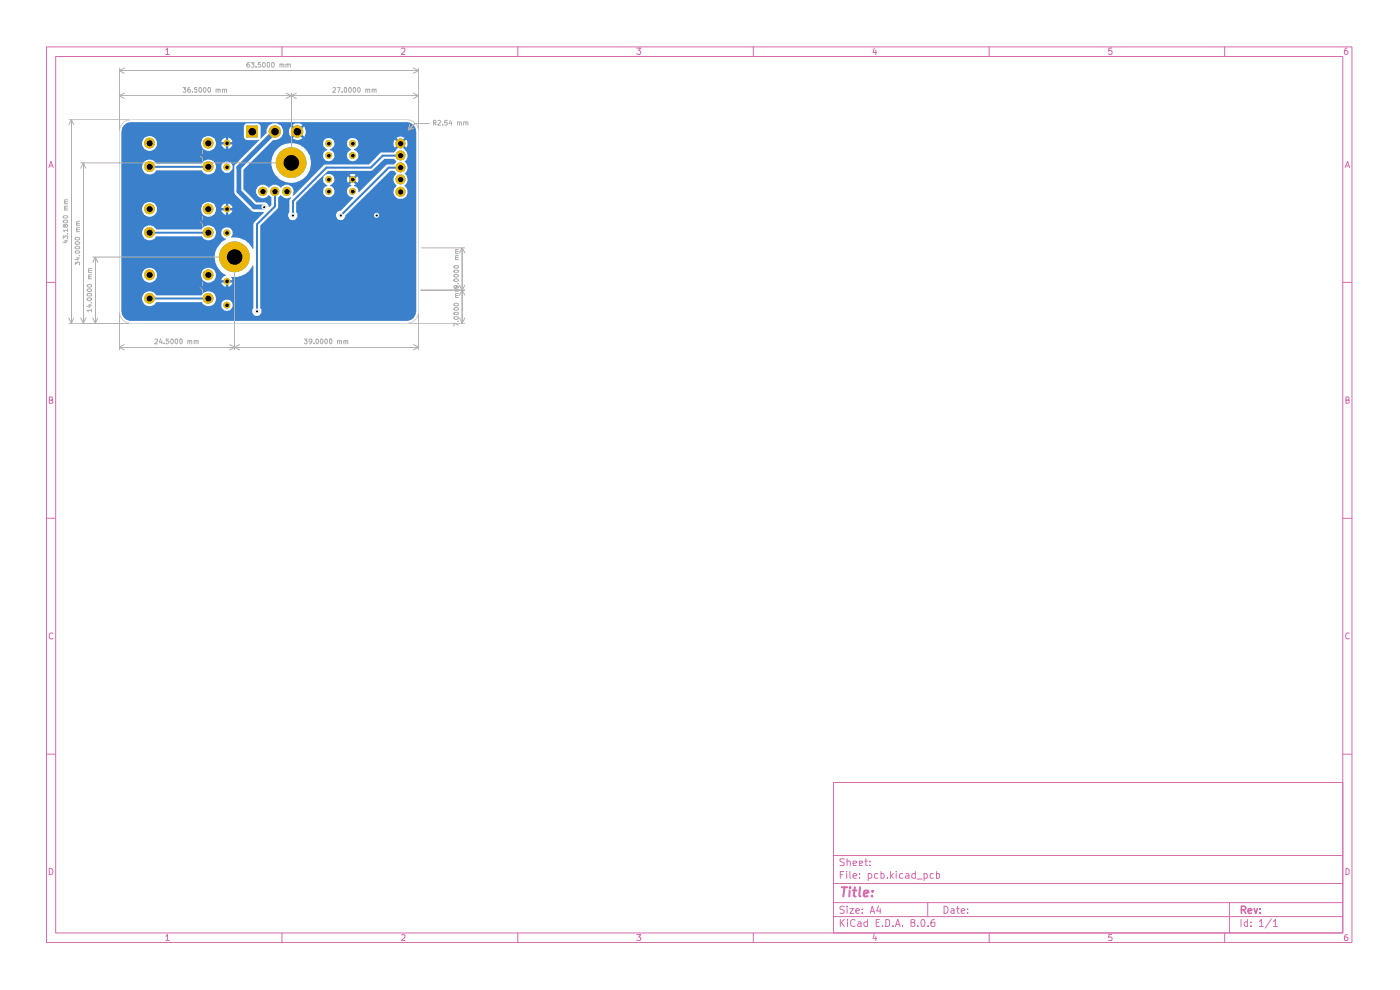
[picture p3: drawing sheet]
<svg xmlns="http://www.w3.org/2000/svg" width="297mm" height="210mm" viewBox="0 0 297 210" stroke-linecap="round" stroke-linejoin="round" font-family="sans-serif">
<g fill="none" stroke="#d56bad" stroke-width=".21">
<path d="M9.9 9.9h276.9v190h-276.9zM11.8 12h273.1v185.9h-273.1zM35.2 10.6l.3-.4v1.4M35.2 11.6h.7M59.8 9.9v2.1M85.2 10.4l.2-.2 .4 .1 .1 .5-.8 .8h.8M109.9 9.9v2.1M135.1 10.2h.8l-.4 .5 .4 .3v.3l-.2 .3-.6-.2M159.8 9.9v2.1M185.5 10.2l-.3 .9h.8M185.8 10.6v1M209.8 9.9v2.1"/>
<path d="M235.8 10.2h-.6v.7l.1-.2 .5 .1v.7l-.5 .1-.1-.2M259.8 9.9v2.1M285.8 10.2a.58 .58 0 0 0-.6 .6l.1 .7 .4 .1 .3-.3v-.3l-.3-.3-.4 .1-.1 .2M10.4 35.5l.4-1.3 .5 1.3M10.5 35.2h.6M285.4 35.5l.5-1.3 .4 1.3M285.5 35.2h.6M9.9 59.9h1.9M284.9 59.9h1.9M10.5 84.9h.5l.1-.2v-.3l-.1-.2h-.5v1.4l.6-.1 .1-.4-.1-.2h-.1M285.5 84.9h.5l.2-.4-.2-.3h-.5v1.4l.7-.2v-.4l-.2-.1M9.9 109.9h1.9"/>
<path d="M284.9 109.9h1.9M11.2 134.3l-.3-.1-.4 .4v.7l.2 .2 .5-.1M286.2 134.3l-.2-.1a.74 .74 0 0 0-.3 1.3l.5-.1M9.9 160h1.9M284.9 160h1.9M176.8 166h108.1v31.9h-108.1zM10.5 184.2a.68 .68 0 0 1 .7 .7 .68 .68 0 0 1-.7 .6zM35.2 198.6l.3-.4v1.3M35.2 199.5h.7M59.8 197.9v2M85.2 198.3h.7v.5l-.8 .7h.8M109.9 197.9v2"/>
<path d="M135.1 198.2h.8l-.4 .6h.3v.6h-.7M159.8 197.9v2M176.8 194.4h108.1M176.8 191.5h108.1M176.8 187.4h108.1M176.8 181.5h108.1M178.3 195v1.6M178.3 185.5h.5M178.5 195.7l.6 .9M179 184.9h-.7v1.4M179.1 192.3a.67 .67 0 0 0-.9 .2l.1 .3a.62 .62 0 0 1 .7 .8 .64 .64 0 0 1-.8 .1M179.1 182.2h-.8l-.1 .4 .7 .4 .2 .3-.2 .3h-.7"/>
<path d="M179.1 195l-.8 .9M179.6 184.9v.1M179.6 185.3v1M179.7 192.2v.2M179.7 182.8l.6-.1 .1 .9M179.7 182.2v1.4M179.7 192.7v1.1M179.8 195v.2M179.8 195.5v1.1M180.3 192.7h.8l-.8 1.1h.8M180.3 184.9v1.2l.2 .2M181 185.8l.7-.1v-.3l-.5-.1-.2 .2 .1 .7h.6"/>
<path d="M181 183.2l.7-.2v-.3h-.6l-.1 .1 .1 .8h.6M181.4 195.2l-.4-.2-.5 .4v.8l.5 .4 .4-.2M181.6 193.3l.7-.2-.1-.3-.4-.1-.2 .2 .1 .8h.5M182 195.6l.4-.1 .3 .2v.9M182.3 186.2v.1M182.3 185.4v.1M182.3 183.2l.7-.2-.1-.3h-.6v.9h.6M182.7 195.9l-.5 .1-.3 .2 .3 .4 .5-.1M182.9 193.6v.2M182.9 192.8v.1M183.4 182.7h.6M183.7 182.2v1.4h.3"/>
<path d="M184 195.6a.52 .52 0 0 0-.7 .2l.1 .7h.6M184 195v1.6M184.2 185.4l.4-.1 .4 .3-.1 .6h-.7M184.2 185.3v1.5M184.5 183.5v.1M184.5 182.7v.1M184.6 193.8l.4-1.6 .5 1.6M184.7 193.3h.8M185.5 198.2l-.3 .9h.8M185.8 198.7v.8M185.9 195.7h.5M186.2 185.4l-.4-.1-.3 .2v.7h.7"/>
<path d="M186.4 192.2l-.4 1.1h.9M186.6 195h-.7v1.6h.7M186.7 192.7v1.1M186.9 185.4l.4-.1 .3 .3-.1 .6h-.6M186.9 184.9v1.4M187.2 196.4v.2M187.9 195a.77 .77 0 0 1 .9 .8 .77 .77 0 0 1-.9 .8zM188.3 186.2v.1M188.9 184.9v1.4M189.1 185.8l.4 .5M189.4 196.4v.2M189.5 185.3l-.6 .6"/>
<path d="M189.9 196.6l.6-1.6 .5 1.6M190.1 184.9v.1M190.1 196.1h.7M190.1 185.3v1M191.5 196.4v.2M191.5 185.4l-.4-.1-.3 .3 .1 .6h.6M192.2 185.4h.5l.1 .9M192.8 185.7l-.6 .1-.1 .2 .2 .3 .5-.1M193.5 195.7l-.2-.2v-.4a.48 .48 0 0 1 .8 .3l-.3 .3-.5 .1v.6a.45 .45 0 0 0 .7 0 .45 .45 0 0 0-.2-.7M194.2 185.4l-.4-.1-.4 .3 .1 .6h.7M194.2 184.9v1.4M194.5 186.5h1.1"/>
<path d="M194.7 196.4v.2M195.5 195.1l.2-.1a.78 .78 0 0 1 .6 .6 .78 .78 0 0 1-.3 .8l-.1 .2a.89 .89 0 0 1-.4-1.5zM196 185.4l.5-.1 .2 .3-.1 .6h-.6M196 185.3v1.5M196.8 191.5v2.9M196.9 196.4v.2M198 185.4l-.4-.1-.3 .3 .1 .6h.6M198.2 195h-.3a1.04 1.04 0 0 0-.2 1.5l.4 .1 .2-.2v-.7l-.5-.1-.3 .3M198.7 185.4l.4-.1 .2 .3v.6h-.6M198.7 184.9v1.4M200.3 192.2a.77 .77 0 0 1 .8 .8 .77 .77 0 0 1-.8 .8zM201.8 192.8h.6v1"/>
<path d="M202.4 193.1l-.7 .2 .1 .4h.6M202.9 192.7h.6M203.2 192.2v1.3l.3 .3M203.9 193.3l.8-.2-.1-.3-.4-.1-.3 .2 .1 .8h.6M205.3 193.6v.2M205.3 192.8v.1M209.8 197.9v2M235.8 198.2h-.6v.6h.6v.7l-.6-.1M259.8 197.9v2M260.8 191.5v6.4M263.3 195v1.6M264.6 195.6l-.4-.1-.3 .3 .1 .6 .2 .2 .4-.1"/>
<path d="M264.6 195v1.6M265.4 196.4v.2M265.4 195.6v.1M267.2 195.5l.4-.5v1.6M267.2 196.6h.8M269.7 194.9l-1.3 2M270.1 195.5l.4-.2 .1-.3v1.6M270.1 196.6h.9M285.5 184.2h.3l.4 .3v.7l-.4 .3h-.3zM285.8 198.2l-.3 .1a1.08 1.08 0 0 0-.2 1.2h.5l.2-.5-.3-.2h-.4l-.1 .2"/>
</g>
<path d="M263.4 193l.7-.1 .2-.4-.4-.3h-.5v1.6M263.8 193l.5 .8M264.8 193.3l.8-.2-.1-.3-.5-.1-.2 .2 .1 .8h.6M266.1 192.7l.3 1.1 .3-1.1M267.3 193.6v.2M267.3 192.8v.1" fill="none" stroke="#d56bad" stroke-width=".34"/>
<path d="M178.6 188.2h1.1M179.2 188.2l-.3 2M180.3 188.9l-.1 1.3M180.3 188.2v.2M180.9 188.9h.8M181.4 188.2l-.3 1.7 .4 .3M182.5 188.2l-.2 1.7 .2 .3M183.3 189.6l.9-.3-.1-.3a.6 .6 0 0 0-.8 .1v1h.8M185 190v.2M185.2 189l.1 .1h-.3l.2-.1-.1 .1" fill="none" stroke="#d56bad" stroke-width=".42"/>
<g fill="none" stroke="#f2aea5" stroke-width=".51">
<path d="M62.7 60.6l-.3-.2h-.5l-.2 .2-.1 .4 1.2 1.4h-1.2M63.3 60.4l.7 2 .6-2M64.7 65.7v-2.1l.7 1.5 .7-1.5v2.1M66.7 65.7l.7-2.1 .6 2.1M66.7 60.4l1.2 1.2M66.9 65.1h1M67.6 61.3l-.9 1.1M67.9 60.4v2M68.7 60.6a.92 .92 0 0 1 1.2 .3 .92 .92 0 0 1-.2 1.2 .58 .58 0 0 1-1 .1M69.4 63.6v2.1h-.9M70.8 60.7l.4-.3 .6 .1a1.42 1.42 0 0 1-.2 1.9h-.6a1.84 1.84 0 0 1-.2-1.7zM71.9 63.9l.5-.3h.5v2.1a1.1 1.1 0 0 1-1.1-.6 1.1 1.1 0 0 1 .1-1.2z"/>
<path d="M73.5 60.4v2h-.9M73.9 63.9l.3-.3 .6 .1a1.42 1.42 0 0 1-.2 2l-.6-.1a1.84 1.84 0 0 1-.1-1.7zM74.5 60.6v-.1a.73 .73 0 0 1 .8 0 .73 .73 0 0 1 .3 .8v.3a.68 .68 0 0 1-.3 .8 .68 .68 0 0 1-.8-.2M76.5 64.6l-.7 1.1M77 64.6h-.8l-.3-.1v-.7l.3-.2h.8v2.1M77.7 65.7l.7-2.1 .6 2.1M77.9 65.1h.9M78.1 60.7l.5-.3h.5v2a1.1 1.1 0 0 1-1.1-.5 1.1 1.1 0 0 1 .1-1.2zM79.6 63.6v1.5a.68 .68 0 0 0 .8 .6M80.6 61.4l-.6 1M81.1 61.4h-.8l-.3-.3a.52 .52 0 0 1 .3-.7h.8v2M82 60.7a.71 .71 0 0 1 .8-.3 .71 .71 0 0 1 .5 .7v.7a.68 .68 0 0 1-.7 .7 .68 .68 0 0 1-.7-.7z"/>
<path d="M82.4 63.6l.7 1 .7-1M83.1 64.6v1.1M83.9 60.4l.6 2 .3-1.4 .4 1.4 .4-2M84.8 64.6h-.3a.55 .55 0 0 0-.2 .6 .55 .55 0 0 0 .4 .5h.8v-2.1h-.7l-.3 .2v.4l.1 .3 .9 .1"/>
</g>
<g fill="#0fe">
<path d="M52.5 26.9h2v2h-2z"/>
<circle cx="69.7" cy="30.4" r=".72"/>
<circle cx="69.7" cy="40.6" r=".72"/>
<circle cx="69.7" cy="33" r=".72"/>
<circle cx="69.7" cy="38.1" r=".72"/>
<circle cx="74.8" cy="30.4" r=".72"/>
<circle cx="74.8" cy="40.6" r=".72"/>
<circle cx="74.8" cy="38.1" r=".72"/>
<circle cx="74.8" cy="33" r=".72"/>
<circle cx="31.7" cy="30.4" r="1.14"/>
<circle cx="44.2" cy="30.4" r="1.14"/>
<circle cx="44.2" cy="35.3" r="1.14"/>
<circle cx="48.1" cy="44.3" r=".72"/>
<circle cx="58.3" cy="40.6" r=".97"/>
<circle cx="55.8" cy="40.6" r=".97"/>
<circle cx="48.1" cy="30.4" r=".72"/>
</g>
<path d="M52.5 26.9h2v2h-2z" fill="none" stroke="#0fe" stroke-width=".51"/>
<g fill="#0fe">
<circle cx="48.1" cy="35.4" r=".72"/>
<circle cx="63" cy="27.9" r="1.31"/>
<circle cx="58.3" cy="27.9" r="1.31"/>
<circle cx="61.8" cy="34.5" r="3.3"/>
<circle cx="60.8" cy="40.6" r=".97"/>
<circle cx="31.7" cy="44.3" r="1.14"/>
<circle cx="44.2" cy="44.3" r="1.14"/>
<circle cx="31.7" cy="49.3" r="1.14"/>
<circle cx="31.7" cy="35.3" r="1.14"/>
<circle cx="44.2" cy="49.3" r="1.14"/>
<circle cx="48.1" cy="49.4" r=".72"/>
<circle cx="85" cy="40.7" r="1.06"/>
<circle cx="85" cy="38.1" r="1.06"/>
<circle cx="85" cy="35.5" r="1.06"/>
<circle cx="85" cy="33" r="1.06"/>
<circle cx="85" cy="30.4" r="1.06"/>
<circle cx="48.1" cy="64.7" r=".72"/>
<circle cx="31.7" cy="58.3" r="1.14"/>
<circle cx="31.7" cy="63.3" r="1.14"/>
<circle cx="44.2" cy="63.3" r="1.14"/>
<circle cx="48.1" cy="59.6" r=".72"/>
<circle cx="44.2" cy="58.3" r="1.14"/>
<circle cx="49.7" cy="54.5" r="3.3"/>
</g>
<path d="M26.2 26.7l.6-.5 .7-.3h59l.7 .3a2.34 2.34 0 0 1 1.1 1.7l-.1 38.4a2.11 2.11 0 0 1-.9 1.5l-.8 .3h-59a2.23 2.23 0 0 1-1.8-2.1v-2.7h4.4a1.57 1.57 0 0 0 1.2 1.6 1.57 1.57 0 0 0 1.8-.8h9.7l.1 .2a1.4 1.4 0 0 0 2.1 .5h1.9l.1 .1a1.21 1.21 0 0 0 .9 1 1.21 1.21 0 0 0 1.3-.5 1.22 1.22 0 0 0-.8-1.8 1.22 1.22 0 0 0-1.5 1.2h-1.9l.1-.1a1.62 1.62 0 0 0 .2-2.6 1.62 1.62 0 0 0-2.5 .6l-9.7-.1a1.59 1.59 0 0 0-1.8-.8 1.59 1.59 0 0 0-1.2 1.5h-4.4v-5h4.4v.3a1.57 1.57 0 0 0 1.7 1.4 1.57 1.57 0 0 0 1.5-1.7h9.4v.3a1.74 1.74 0 0 0 1.2 1.3h3.1v.2a1.23 1.23 0 0 0 1.1 .8 1.23 1.23 0 0 0 1.2-.8v-.2h-.9v1h-.5v-1h-3.4a1.57 1.57 0 0 0 1.3-1.7 1.57 1.57 0 0 0-1.6-1.4 1.57 1.57 0 0 0-1.5 1.5h-9.4v-.4a1.6 1.6 0 0 0-1.8-1.1 1.6 1.6 0 0 0-1.4 1.5h-4.4v-3.8h19.9v.4a4.5 4.5 0 0 0 2.2 3.4v.2a1 1 0 0 0-.8 .9h.8a.34 .34 0 0 0 .2 .5 .34 .34 0 0 0 .4-.1l.1-.2-.2-.2h1l-.3-.6a4.3 4.3 0 0 0 4.5-2.4h.3v9a.99 .99 0 0 0 0 1.4 .99 .99 0 0 0 1.4-.1l.3-.3v-.8l-.3-.2v-17.6l3.6-3.5 .2-.3v-2.1l.6-.5a1.42 1.42 0 0 0 2 .4l.1 .3-.3 .5v2.4a.99 .99 0 0 0 0 1.5 .99 .99 0 0 0 1.4-.1l.3-.3v-.8l-.3-.3v-2.1l4.8-4.8h.9l.2 .6 .6 .5 .1 .3a1.16 1.16 0 0 0-.7 1.7 1.22 1.22 0 0 0 1.9 .3 1.22 1.22 0 0 0-.3-2h-.3l.1-.3h.2a1.3 1.3 0 0 0 .7-1.1h2.6l.2 .7 .6-.8 .3 .4h.2l.3-.3 .6 .7 .2-.5-.1-.9-.7 .7-.2-.3h-.4l-.2 .2-.6-.6-.2 .7h-2.6l-.2-.7-.4-.3h3.8l.6 .7 .6-.7v-.1a1.11 1.11 0 0 0-1.2 .1l-3.9-.1a1.23 1.23 0 0 0-1.8 1.1h-.9l1.9-1.9h9.3l2.6-2.5h2.3l.4 .5-.5 .7-1.6 .1-5.8 5.8-.2-.1v-.3a1.16 1.16 0 0 0-.9-.9l.1-.3 .2-.1-.6-.7-.6 .7 .3 .1v.3h-.2a1.17 1.17 0 0 0-.7 1.2 1.17 1.17 0 0 0 .9 1l.4 .1 .1 .2-2.7 2.7a.99 .99 0 0 0-1 1 .99 .99 0 0 0 1.1 1 .99 .99 0 0 0 .9-1.1l9.4-9.4h1l.4 .7a1.57 1.57 0 0 0 .1 2.6 1.5 1.5 0 0 0-.4 2.1 1.5 1.5 0 0 0 2.2 .2 1.5 1.5 0 0 0 0-2.2l-.2-.2 .1-.2a1.58 1.58 0 0 0 0-2.5 1.6 1.6 0 0 0 0-2.5 1.45 1.45 0 0 0 0-2.4v-.1l-.8-.7 .3-.4 .8 .7a1.43 1.43 0 0 0 0-1.7l-.8 .7-.3-.3 .7-.8a1.53 1.53 0 0 0-1.7 0l.7 .8-.3 .3-.8-.7v.1a1.49 1.49 0 0 0 0 1.6l.8-.7 .3 .4-1.2 1.3-2.9 .1-2.4 2.5h-9.4l-6.6 6.6h-.2v-.2a1.48 1.48 0 0 0-.9-2.1 1.59 1.59 0 0 0-1.5 .5l-.3 .1-.1-.3a1.33 1.33 0 0 0-1.8 0l-.4 .3h-.2l-.2-.3a1.33 1.33 0 0 0-1.8 0 1.43 1.43 0 0 0-.1 2.2 1.43 1.43 0 0 0 2.2-.3l.6 .4v1.7l-.5 .4h-.1l-.2-.6-.5-.4h-1.9l-2.8-2.7v-4.2l1.5-1.5h4.5v.5a4.2 4.2 0 0 0 6.9 2.8 4.2 4.2 0 0 0-1.8-7.3h5.8l.2 .6 .7 .6v.1a1.16 1.16 0 0 0-.7 1.8 1.22 1.22 0 0 0 1.9 .2 1.22 1.22 0 0 0-.3-1.9l-.3-.1v-.1l.3-.1a1.3 1.3 0 0 0 .7-1.1h2.6l.1 .6 .7 .5 .1 .2a1.16 1.16 0 0 0-.8 1.8 1.22 1.22 0 0 0 2 .2 1.22 1.22 0 0 0-.3-1.9l-.3-.1 .1-.2h.2a1.26 1.26 0 0 0 .5-1.8 1.26 1.26 0 0 0-1.4-.5 1.26 1.26 0 0 0-.9 1.2h-2.6v-.3a1.24 1.24 0 0 0-1.4-.9 1.24 1.24 0 0 0-1.1 1.2l-6-.1a4.2 4.2 0 0 0-4.9 4.1h-4.5l4.8-4.8a1.87 1.87 0 0 0 2.2-1.8h1.2l.3 1.1 .8-.7 .3 .3-.6 .8 .1 .1a1.74 1.74 0 0 0 2-.1l-.8-.8 .4-.3 .8 .7a1.94 1.94 0 0 0-.1-2.2l-.7 .8-.4-.3 .8-.8-.2-.1a1.59 1.59 0 0 0-1.9 .1l.6 .8-.3 .3-.8-.8-.3 1.1h-1.2a1.79 1.79 0 0 0-1.4-1.7 1.75 1.75 0 0 0-2.1 2.1l-1.2 1.2-.2-.1 .1-2.6-.2-.4-.4-.2h-2.5l-.3 .2-.2 .4v2.4l.3 .3 .3 .2 2.6-.1 .1 .2-5.1 5.1-.2 .3v5.7l.2 .3 3.7 3.7 2.4 .1v.1l-2.2 2.1v.3v5.2h-.3v-.1a3.8 3.8 0 0 0-2.5-2.1l-2-.1 .2-.4a1.22 1.22 0 0 0-1.1-1.8 1.22 1.22 0 0 0-1 1.8l.5 .5 .3 .1-.1 .3a4.1 4.1 0 0 0-2.2 3.6h-19.9v-5.1h4.4v.2a1.57 1.57 0 0 0 1.3 1.4 1.57 1.57 0 0 0 1.7-.9h9.7l.1 .2a1.59 1.59 0 0 0 2.4 .2 1.59 1.59 0 0 0-.1-2.4 1.59 1.59 0 0 0-2.4 .5l-9.6 .1a1.62 1.62 0 0 0-1.8-.8 1.62 1.62 0 0 0-1.3 1.5h-4.4v-5h4.4v.2a1.57 1.57 0 0 0 1.7 1.4 1.57 1.57 0 0 0 1.5-1.6h9.4v.2a1.58 1.58 0 0 0 1.5 1.4 1.58 1.58 0 0 0 1.6-1.4h1.2l.1 .4 .5 .5a1.23 1.23 0 0 0 1.7-.7v-.2h-.9v1h-.5v-1h-2.1v-.3h2l.2 .4h.3l.2-.3-.2-.3h1v-.2a1.06 1.06 0 0 0-.9-.7v.9l-.4-.1-.2 .3h-2v-.2h2.1v-.9l-.3 .1a.82 .82 0 0 0-.6 .8h-1.2l-.1-.2a1.55 1.55 0 0 0-1.7-1.1 1.55 1.55 0 0 0-1.3 1.6h-9.4v-.5a1.6 1.6 0 0 0-1.8-1.1 1.6 1.6 0 0 0-1.4 1.6h-4.4v-9h4.4v.2a1.57 1.57 0 0 0 1.3 1.4 1.57 1.57 0 0 0 1.7-.8h9.7l.1 .1a1.58 1.58 0 0 0 1.8 .6 1.58 1.58 0 0 0 1.1-1.4h1.1l.1 .1a1.21 1.21 0 0 0 1.5 1 1.21 1.21 0 0 0 .8-1.6 1.21 1.21 0 0 0-1.7-.6 1.1 1.1 0 0 0-.7 1.1h-1.1v-.4a1.24 1.24 0 0 0-.8-1.1 1.76 1.76 0 0 0-2.2 .7l-9.7-.1a1.59 1.59 0 0 0-1.8-.7 1.59 1.59 0 0 0-1.2 1.5h-4.4v-5h4.4v.2a1.57 1.57 0 0 0 1.7 1.4 1.57 1.57 0 0 0 1.5-1.6h9.4v.2a1.58 1.58 0 0 0 1.5 1.4 1.58 1.58 0 0 0 1.6-1.4h1.2l.1 .4 .5 .5a1.23 1.23 0 0 0 1.7-.7v-.2h-.9v1h-.5v-1h-2.1v-.3h2l.2 .4h.3l.2-.3-.2-.3h1v-.1a1.06 1.06 0 0 0-.9-.8v.9h-.4l-.2 .2h-2v-.2h2.1v-.9l-.3 .1a.82 .82 0 0 0-.6 .8h-1.2l-.1-.1a1.56 1.56 0 0 0-1.7-1.1 1.56 1.56 0 0 0-1.3 1.5h-9.4v-.4a1.6 1.6 0 0 0-1.8-1.1 1.6 1.6 0 0 0-1.4 1.5h-4.4v-2.5l.1-.6z" fill="#3b80ca"/>
<path d="M31.7 35.4h12.5M85 35.6h-2.5l-10.2 10.1M85 33h-3.8l-2.5 2.6h-9.4l-7.2 7.1v3M31.7 49.4h12.5M58.3 40.6v3.2l-3.8 3.8v18.4M31.7 63.3h12.5" fill="none" stroke="#3b80ca" stroke-width=".42"/>
<path d="M58.3 27.9l-7.6 7.6v5.1l3.3 3.3h2" fill="none" stroke="#3b80ca" stroke-width="1"/>
<path d="M25.9 26.4a2.54 2.54 0 0 1 2-1h58.4a2.54 2.54 0 0 1 2.5 2.5v38.1a2.54 2.54 0 0 1-2.5 2.6h-58.4a2.54 2.54 0 0 1-2.6-2.6v-38.1l.1-.5z" fill="none" stroke="#d0d2cd" stroke-width=".21"/>
<g fill="none" stroke="#afafaf" stroke-width=".21">
<path d="M25.3 14.4v13M25.3 15h63.5M25.3 15l1.1 .6M26.4 14.4l-1.1 .6M26.4 19.7l-1.1 .6M38.8 18.6h.6l-.3 .3 .3 .1v.4l-.2 .2-.4-.2M40.3 18.6l-.4 .1-.1 .7 .4 .2 .2-.3-.2-.4-.4 .1v.2M40.9 19.4v.2M41.8 18.6h-.5v.4h.5v.4l-.2 .2h-.2l-.1-.2M42.4 18.6a.52 .52 0 0 1 .4 .5 .52 .52 0 0 1-.3 .5l-.3-.3v-.5zM43.2 18.7l.1-.1a.52 .52 0 0 1 .5 .5 .52 .52 0 0 1-.4 .5l-.3-.4zM44.2 18.6l.5 .2v.5l-.3 .3a.66 .66 0 0 1-.2-1z"/>
<path d="M45.8 19l.5-.1v.7M45.8 18.9v.7M46.3 19l.4-.1v.7M47.2 19h.4v.6M47.2 18.9v.7M47.6 19l.4-.1v.7M52.9 13.3h-.3a.7 .7 0 0 0-.1 1l.4-.1 .1-.4-.3-.2-.3 .2M53.3 13.3h.6l-.3 .3 .2 .1 .1 .4-.2 .2-.4-.1M54.3 14.2v.1M55.2 13.3h-.4l-.1 .5 .5-.2 .1 .5-.1 .2-.5-.1M55.8 13.3h.2l.3 .1v.7l-.3 .2a.58 .58 0 0 1-.2-1zM56.9 13.3l.3 .1v.7l-.2 .2-.3-.2v-.7z"/>
<path d="M57.6 13.4l.4-.1a.58 .58 0 0 1-.1 1l-.3-.2zM59.4 13.7l.3-.1 .1 .7M59.4 13.6v.7M59.8 13.8v-.2h.4v.7M60.6 19.7l1.2 .6M60.7 13.7l.4-.1v.7M60.7 13.6v.7M61.1 13.8l.1-.2h.3l.1 .7M61.8 19.7v14.3M62.9 19.7l-1.1 .6M70.7 18.7l.4-.1 .1 .4-.6 .6h.6M71.5 18.6h.7l-.4 1"/>
<path d="M72.6 19.4v.2M73.1 18.6h.3l.1 .2v.5l-.1 .3-.4-.3zM74 18.8l.1-.2a.52 .52 0 0 1 .5 .5 .52 .52 0 0 1-.4 .5l-.2-.3zM75 18.7l.1-.1a.52 .52 0 0 1 .4 .5 .52 .52 0 0 1-.4 .5l-.2-.4zM76 18.6l.4 .2v.5l-.2 .3a.66 .66 0 0 1-.2-1zM77.6 19l.4-.1v.7M77.6 18.9v.7M78 19l.4-.1v.7M79 19h.4v.6M79 18.9v.7M79.4 19l.4-.1v.7M87.6 14.4l1.2 .6"/>
<path d="M87.6 19.7l1.2 .6M88.8 14.4v13M88.8 15l-1.2 .6M14.6 25.4h12.7M15.2 25.4v43.2M15.2 25.4l.5 1.1M15.2 25.4l-.6 1.1M17.1 34.5h44.2M17.7 34.5v34.1M17.7 34.5l.5 1.2M17.7 34.5l-.6 1.2M25.3 20.3h63.5"/>
<path d="M25.3 20.3l1.1 .6M42.5 33.1l.5 .5v.6M43 31.9v.7M61.2 35.3h1M61.2 34.7h1M61.7 34.7v.6M61.8 20.3l1.1 .6M61.8 20.3l-1.2 .6M62.2 33.7v.6l-.6-.6h-.3v.5M87 26.3l-.4 1.3M87.8 27.2l-1.2 .4M88.8 20.3l-1.2 .6"/>
<path d="M91.1 26.2h-3l-1.5 1.4M92 26h.4l.1-.4-.5-.1v1M92.2 26l.3 .5M92.9 25.6l.4-.1 .2 .4-.7 .6h.7M93.9 26.5h.1M94.9 25.5h-.5v.5h.5v.5h-.5M95.5 25.5l-.2 .7h.6M95.8 25.9v.6M97.1 26l.2-.1 .2 .1v.5M97.1 25.9v.6M97.5 26l.1-.1 .3 .1v.5M98.3 26l.4-.1 .1 .1v.5"/>
<path d="M98.3 25.9v.6M98.8 26l.1-.1 .4 .1v.5M13.4 50.7v-.7l.4 .3 .1-.3 .5 .1-.1 .6M13.4 45.8h.8h.2v.4l-.8 .1-.2-.1zM13.5 46.8l.5-.1 .4 .2a.47 .47 0 0 1-.5 .4 .47 .47 0 0 1-.5-.4zM13.7 51.1h.7M13.7 44.6h.7M13.7 43.2h.7M13.8 47.8l.2-.2 .4 .1v.4l-.4 .1-.2-.1v-.4h-.4v.4l.2 .1 .2-.2M14 50.9v.6l-.7-.1M14.3 49.6h.1M14.4 48.9h-1l.3 .2"/>
<path d="M14.4 44.2h-.6l-.1 .2 .1 .2M14.4 43.7h-.6l-.1 .3 .1 .2M14.4 42.8h-.6l-.1 .3 .1 .1M14.4 42.4h-.6l-.1 .2 .1 .2M14.4 48.6v.5M16 56.2v-.6l.3 .3 .1-.3h.4v.6M16 53.3l.7-.1 .2 .1v.3l-.8 .1-.1-.1zM16 52.4a.52 .52 0 0 1 .5-.2 .52 .52 0 0 1 .4 .5l-.8 .1-.1-.1zM16 51.4a.52 .52 0 0 1 .5-.1 .52 .52 0 0 1 .4 .4 .52 .52 0 0 1-.6 .2 .52 .52 0 0 1-.3-.5zM16 50.5a.52 .52 0 0 1 .5-.2 .52 .52 0 0 1 .4 .5 .52 .52 0 0 1-.6 .1 .52 .52 0 0 1-.3-.4zM16.2 54.7h.7M16.2 49.1h.7"/>
<path d="M16.2 47.8h.7M16.6 54.6v.6l-.7-.2M16.8 54.2h.1M16.9 48.7h-.6l-.1 .3 .2 .1M16.9 48.3h-.6l-.1 .3 .2 .1M16.9 47.4h-.5l-.2 .1 .2 .3M16.9 46.9h-.5l-.2 .2 .2 .3M18.8 59.1h.6M18.8 57.8h.6M19.4 58.7h-.5l-.1 .2 .1 .2M19.4 58.3h-.6v.2l.1 .2M19.4 57.4h-.5l-.1 .1 .1 .3"/>
<path d="M19.4 56.9h-.5l-.1 .2 .1 .3M19.6 54.5h30.2M20.2 54.5v14.1M20.2 54.5l.5 1.2M20.2 54.5l-.6 1.2M42.5 47l.5 .5v.6M43 45.8v.8M43 59.8v.8M49.1 55.2h1.1M49.1 54.7h1.1M49.7 54.7v.5M49.8 55v19.3"/>
<path d="M50.2 54h-1.1l.4 .3M50.2 53.7v.6M89.3 52.6h9.3M96.3 59.3a.52 .52 0 0 1 .6-.2 .52 .52 0 0 1 .3 .5 .52 .52 0 0 1-.5 .1 .52 .52 0 0 1-.4-.4zM96.3 58.4a.52 .52 0 0 1 .6-.2 .52 .52 0 0 1 .3 .4 .52 .52 0 0 1-.5 .2 .52 .52 0 0 1-.4-.4zM96.3 57.4h.9a.52 .52 0 0 1-.3 .5 .52 .52 0 0 1-.6-.2zM96.3 56.4l.8-.1 .1 .1v.4l-.7 .1-.2-.1zM96.6 55.1h.6M96.6 53.8h.6M97.2 54.7h-.5v.4M97.2 54.2h-.5v.5M97.2 53.4h-.6l.1 .4"/>
<path d="M97.2 53h-.6l.1 .4M98 52.6v16M98 52.6l.6 1.1M98 52.6l-.5 1.1M14.6 68.6h12.7M14.6 67.4l.6 1.2M15.7 67.4l-.5 1.2M17.1 67.4l.6 1.2M18.2 67.4l-.5 1.2M18.5 63.3h.9a.52 .52 0 0 1-.3 .5 .52 .52 0 0 1-.6-.2zM18.5 62.4l.8-.1 .1 .1v.3l-.7 .1-.2-.1zM18.5 61.4a.52 .52 0 0 1 .5-.2 .52 .52 0 0 1 .4 .5 .52 .52 0 0 1-.5 .2 .52 .52 0 0 1-.4-.5z"/>
<path d="M18.5 60.5a.52 .52 0 0 1 .5-.2 .52 .52 0 0 1 .4 .4 .52 .52 0 0 1-.5 .2 .52 .52 0 0 1-.4-.4zM18.8 64.7h.6M19.1 64.6v.6l-.7-.2M19.3 64.2h.1M19.4 65.8h-.9l.3 .4M19.4 65.6v.6M19.6 67.4l.6 1.2M20.7 67.4l-.5 1.2M25.3 66.5v7.8M25.3 73.7h63.5M25.3 73.7l1.1 .6M26.4 73.1l-1.1 .6"/>
<path d="M32.9 72l.4-.1 .1 .4-.6 .6h.6M34.1 71.8l-.3 .8h.6M34.3 72.3v.6M34.8 72.8v.1M35.8 71.9h-.5v.4h.5l.1 .4-.3 .2h-.3v-.1M36.3 72l.1-.1a.52 .52 0 0 1 .4 .5 .52 .52 0 0 1-.4 .5l-.2-.4zM37.2 72l.1-.1a.52 .52 0 0 1 .4 .5 .52 .52 0 0 1-.3 .5l-.3-.4zM38.2 71.9h.4l.1 .2v.6l-.3 .2-.3-.2zM39.8 72.3h.5v.6M39.8 72.3v.6M40.3 72.3h.4v.6M41.2 72.3h.4v.6"/>
<path d="M41.2 72.3v.6M41.6 72.3h.4v.6M42.5 61l.5 .5v.6M48.7 73.1l2.2 1.2M50.9 73.1l-2.2 1.2M64.6 71.9h.6l-.4 .4h.4v.5l-.2 .1-.4-.1M66.2 72.3l-.1 .2h-.4l-.1-.5 .5-.1 .1 .2-.1 .6-.4 .2M66.6 72.8v.1M67.1 71.9a.52 .52 0 0 1 .5 .5 .52 .52 0 0 1-.3 .5l-.3-.2zM68 72l.1-.1a.52 .52 0 0 1 .5 .5 .52 .52 0 0 1-.4 .5l-.3-.4zM69 72v-.1a.52 .52 0 0 1 .5 .5 .52 .52 0 0 1-.4 .5l-.2-.4zM70 71.9h.3l.1 .2v.6l-.3 .2-.2-.2z"/>
<path d="M71.6 72.3h.4v.6M71.6 72.3v.6M72 72.3h.4v.6M72.9 72.3h.5v.6M72.9 72.3v.6M73.4 72.3h.4v.6M86.7 68.6h11.9M87.6 73.1l1.2 .6M88.8 66.5v7.8M88.8 73.7l-1.2 .6M89.2 61.6h9.4M96.3 67.3h.9a.52 .52 0 0 1-.3 .5 .52 .52 0 0 1-.6-.2z"/>
<path d="M96.3 66.3h.8h.1v.4l-.7 .1-.2-.1zM96.3 65.4a.52 .52 0 0 1 .6-.2 .52 .52 0 0 1 .3 .5 .52 .52 0 0 1-.5 .1 .52 .52 0 0 1-.4-.4zM96.3 64.5a.52 .52 0 0 1 .6-.2 .52 .52 0 0 1 .3 .4 .52 .52 0 0 1-.5 .2 .52 .52 0 0 1-.4-.4zM96.6 63.1h.6M96.6 61.8h.6M96.7 60.6l.2 .4-.2 .2-.4-.1v-.4l.2-.1 .7 .1v.4M97.2 60.2h.1M97.2 68.2h.1M97.2 69l-.9-.5v.7M97.2 62.7h-.6l.1 .4M97.2 62.3h-.6l.1 .4M97.2 61.3h-.5v.5"/>
<path d="M97.2 60.9h-.5v.4M97.5 60.5l1.1 2.2M97.5 67.4l.5 1.2M98.6 60.5l-1.1 2.2M98.6 67.4l-.6 1.2"/>
</g>
<g fill="#ebb500">
<path d="M52.5 26.9h2v2h-2z"/>
<circle cx="69.7" cy="30.4" r=".72"/>
<circle cx="58.3" cy="40.6" r=".97"/>
<circle cx="61.8" cy="34.5" r="3.3"/>
<circle cx="55.8" cy="40.6" r=".97"/>
<circle cx="69.7" cy="40.6" r=".72"/>
<circle cx="69.7" cy="38.1" r=".72"/>
<circle cx="69.7" cy="33" r=".72"/>
<circle cx="60.8" cy="40.6" r=".97"/>
<circle cx="74.8" cy="30.4" r=".72"/>
<circle cx="74.8" cy="40.6" r=".72"/>
<circle cx="74.8" cy="38.1" r=".72"/>
<circle cx="74.8" cy="33" r=".72"/>
<circle cx="48.1" cy="64.7" r=".72"/>
<circle cx="31.7" cy="58.3" r="1.14"/>
<circle cx="31.7" cy="63.3" r="1.14"/>
<circle cx="44.2" cy="63.3" r="1.14"/>
<circle cx="48.1" cy="59.6" r=".72"/>
<circle cx="44.2" cy="58.3" r="1.14"/>
<circle cx="49.7" cy="54.5" r="3.3"/>
<circle cx="48.1" cy="30.4" r=".72"/>
</g>
<path d="M52.5 26.9h2v2h-2z" fill="none" stroke="#ebb500" stroke-width=".51"/>
<g fill="#ebb500">
<circle cx="48.1" cy="35.4" r=".72"/>
<circle cx="63" cy="27.9" r="1.31"/>
<circle cx="58.3" cy="27.9" r="1.31"/>
<circle cx="31.7" cy="44.3" r="1.14"/>
<circle cx="31.7" cy="30.4" r="1.14"/>
<circle cx="44.2" cy="30.4" r="1.14"/>
<circle cx="31.7" cy="35.3" r="1.14"/>
<circle cx="44.2" cy="35.3" r="1.14"/>
<circle cx="85" cy="40.7" r="1.06"/>
<circle cx="85" cy="38.1" r="1.06"/>
<circle cx="85" cy="35.5" r="1.06"/>
<circle cx="85" cy="33" r="1.06"/>
<circle cx="85" cy="30.4" r="1.06"/>
<circle cx="44.2" cy="44.3" r="1.14"/>
<circle cx="31.7" cy="49.3" r="1.14"/>
<circle cx="48.1" cy="44.3" r=".72"/>
<circle cx="44.2" cy="49.3" r="1.14"/>
<circle cx="48.1" cy="49.4" r=".72"/>
</g>
<g fill="none" stroke="#ececec" stroke-width=".34">
<circle cx="56" cy="43.9" r=".38"/>
<circle cx="62.1" cy="45.7" r=".38"/>
<circle cx="72.3" cy="45.7" r=".38"/>
<circle cx="79.9" cy="45.7" r=".38"/>
<circle cx="54.5" cy="66" r=".38"/>
</g>
<g fill="none" stroke="#ebb500" stroke-width=".21">
<circle cx="31.7" cy="35.4" r=".64"/>
<circle cx="31.7" cy="30.4" r=".64"/>
<circle cx="44.2" cy="35.4" r=".64"/>
<circle cx="44.2" cy="30.4" r=".64"/>
<circle cx="48.2" cy="30.4" r=".38"/>
<circle cx="48.2" cy="35.5" r=".38"/>
<circle cx="53.5" cy="27.9" r=".8"/>
<circle cx="58.3" cy="27.9" r=".8"/>
<circle cx="61.8" cy="34.5" r="1.65"/>
<circle cx="63.1" cy="27.9" r=".8"/>
<circle cx="69.8" cy="30.5" r=".38"/>
<circle cx="69.8" cy="33" r=".38"/>
<circle cx="69.8" cy="38.1" r=".38"/>
<circle cx="74.8" cy="38.1" r=".38"/>
<circle cx="74.8" cy="33" r=".38"/>
<circle cx="74.8" cy="30.5" r=".38"/>
<circle cx="85" cy="33" r=".55"/>
<circle cx="85" cy="38.1" r=".55"/>
<circle cx="85" cy="30.5" r=".55"/>
<circle cx="85" cy="35.6" r=".55"/>
<circle cx="31.7" cy="49.4" r=".64"/>
<circle cx="31.7" cy="58.3" r=".64"/>
<circle cx="31.7" cy="44.4" r=".64"/>
<circle cx="44.2" cy="58.3" r=".64"/>
<circle cx="44.2" cy="49.4" r=".64"/>
<circle cx="44.2" cy="44.4" r=".64"/>
<circle cx="48.2" cy="49.4" r=".38"/>
<circle cx="48.2" cy="44.4" r=".38"/>
<circle cx="48.2" cy="59.7" r=".38"/>
<circle cx="49.8" cy="54.5" r="1.65"/>
<circle cx="55.8" cy="40.6" r=".55"/>
<circle cx="58.3" cy="40.6" r=".55"/>
<circle cx="60.9" cy="40.6" r=".55"/>
<circle cx="69.8" cy="40.6" r=".38"/>
<circle cx="74.8" cy="40.6" r=".38"/>
<circle cx="85" cy="40.7" r=".55"/>
<circle cx="31.7" cy="63.3" r=".64"/>
<circle cx="44.2" cy="63.3" r=".64"/>
<circle cx="48.2" cy="64.8" r=".38"/>
</g>
<g fill="#000">
<path d="M55.9 43.8l.4 .1-.1 .2-.4-.2zM62 45.5l.4 .2-.2 .2-.3-.2zM72.2 45.5l.3 .2-.1 .2-.3-.2zM79.8 45.5l.3 .2-.1 .2-.3-.2zM54.4 65.9l.3 .1-.1 .2-.3-.2z"/>
<circle cx="31.7" cy="30.4" r=".64"/>
<circle cx="31.7" cy="35.4" r=".64"/>
<circle cx="44.2" cy="30.4" r=".64"/>
<circle cx="44.2" cy="35.4" r=".64"/>
<circle cx="48.2" cy="35.5" r=".38"/>
<circle cx="48.2" cy="30.4" r=".38"/>
<circle cx="53.5" cy="27.9" r=".8"/>
<circle cx="58.3" cy="27.9" r=".8"/>
<circle cx="61.8" cy="34.5" r="1.65"/>
<circle cx="63.1" cy="27.9" r=".8"/>
<circle cx="69.8" cy="33" r=".38"/>
<circle cx="69.8" cy="38.1" r=".38"/>
<circle cx="69.8" cy="30.5" r=".38"/>
<circle cx="74.8" cy="38.1" r=".38"/>
<circle cx="74.8" cy="33" r=".38"/>
<circle cx="74.8" cy="30.5" r=".38"/>
<circle cx="85" cy="30.5" r=".55"/>
<circle cx="85" cy="35.6" r=".55"/>
<circle cx="85" cy="33" r=".55"/>
<circle cx="85" cy="38.1" r=".55"/>
<circle cx="31.7" cy="49.4" r=".64"/>
<circle cx="31.7" cy="58.3" r=".64"/>
<circle cx="31.7" cy="44.4" r=".64"/>
<circle cx="44.2" cy="58.3" r=".64"/>
<circle cx="44.2" cy="49.4" r=".64"/>
<circle cx="44.2" cy="44.4" r=".64"/>
<circle cx="48.2" cy="59.7" r=".38"/>
<circle cx="48.2" cy="44.4" r=".38"/>
<circle cx="48.2" cy="49.4" r=".38"/>
<circle cx="49.8" cy="54.5" r="1.65"/>
<circle cx="55.8" cy="40.6" r=".55"/>
<circle cx="58.3" cy="40.6" r=".55"/>
<circle cx="60.9" cy="40.6" r=".55"/>
<circle cx="69.8" cy="40.6" r=".38"/>
<circle cx="74.8" cy="40.6" r=".38"/>
<circle cx="85" cy="40.7" r=".55"/>
<circle cx="31.7" cy="63.3" r=".64"/>
<circle cx="44.2" cy="63.3" r=".64"/>
<circle cx="48.2" cy="64.8" r=".38"/>
</g>
<path d="M55.9 43.8l.4 .1-.1 .2-.4-.2zM62 45.5l.4 .2-.2 .2-.3-.2zM72.2 45.5l.3 .2-.1 .2-.3-.2zM79.8 45.5l.3 .2-.1 .2-.3-.2zM54.4 65.9l.3 .1-.1 .2-.3-.2z" fill="none" stroke="#ececec" stroke-width=".21"/>
</svg>
